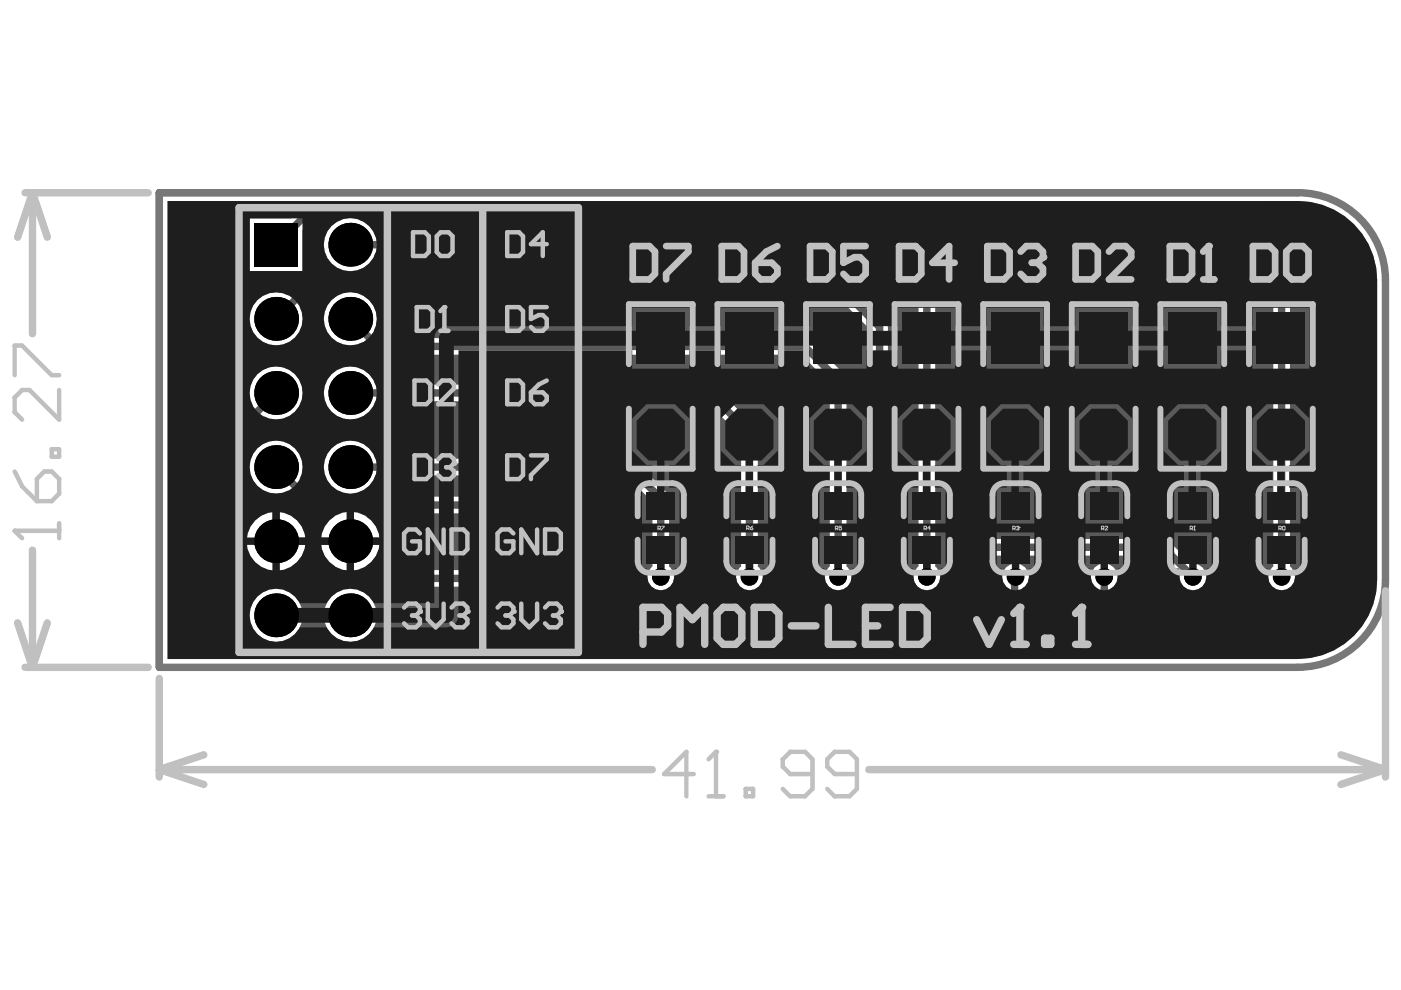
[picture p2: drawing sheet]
<svg xmlns="http://www.w3.org/2000/svg" width="297mm" height="210mm" viewBox="0 0 297 210" stroke-linecap="round" stroke-linejoin="round" font-family="sans-serif">
<g fill="none" stroke="#5a5a5a" stroke-width=".31">
<path d="M140.1 78.8v6.2M158.9 78.8v6.2M177.7 78.8v6.2M196.4 78.8v6.2M215.2 78.8v6.2M234 78.8v6.2M252.8 78.8v6.2M271.6 78.8v6.2M137 81.9h6.2M155.8 81.9h6.2M174.6 81.9h6.2M193.3 81.9h6.2"/>
<path d="M212.1 81.9h6.2M230.9 81.9h6.2M249.7 81.9h6.2M268.5 81.9h6.2"/>
<circle cx="140.1" cy="81.9" r="2.17"/>
<circle cx="158.9" cy="81.9" r="2.17"/>
<circle cx="177.7" cy="81.9" r="2.17"/>
<circle cx="196.4" cy="81.9" r="2.17"/>
<circle cx="215.2" cy="81.9" r="2.17"/>
<circle cx="234" cy="81.9" r="2.17"/>
<circle cx="252.8" cy="81.9" r="2.17"/>
<circle cx="271.6" cy="81.9" r="2.17"/>
</g>
<path d="M33.8 40.9h241.4a18.6 18.6 0 0 1 18.5 18.5v63.5a18.6 18.6 0 0 1-18.5 18.6h-241.4z" fill="none" stroke="#787878" stroke-width="1.6"/>
<path d="M50.7 44h31.4v94.3h-31.4z" fill="none" stroke="#8c8c8c" stroke-width="1.6"/>
<path d="M35.5 42.6h28.7l.3 .8-2.9 2.9h-8.6v11.2h11.1v-8.7l3-3h5.2l.1 .8a5.6 5.6 0 0 0-2.1 9.3 5.6 5.6 0 0 0 9.3-2.2h108.2l6.9 6.9v59.5a2.83 2.83 0 0 0-.3 4.2 2.83 2.83 0 0 0 4.2 0 2.83 2.83 0 0 0-.3-4.2v-60.2l-.2-.7-.3-.6-8-8-.6-.3-.7-.2h-108.9a5.3 5.3 0 0 0-3.5-3.5l.2-.8h188.6l5.1 5.1v69.2a2.83 2.83 0 0 0-.3 4.2 2.83 2.83 0 0 0 4.1 0 2.83 2.83 0 0 0-.3-4.2v-69.9l-.1-.7-.4-.6-5.6-5.5 .4-.8h7.4a16.8 16.8 0 0 1 16.8 16.8v62.7a16.8 16.8 0 0 1-16.9 17.6h-239.6zM54.6 63.6a5.6 5.6 0 0 0 3 9.6 5.6 5.6 0 0 0 6-8.1l3.2-3.2h4.7l.2 .7a5.6 5.6 0 0 0-2.4 7.6 5.6 5.6 0 0 0 7.5 2.4l2.1 2.1 .5 .4 .7 .1h89.8l6 6.1v38.8a2.83 2.83 0 0 0-.3 4.2 2.83 2.83 0 0 0 4.2 0 2.83 2.83 0 0 0-.3-4.2v-39.6l-.2-.6-.3-.6-7.1-7.1-.6-.4-.7-.1h-89.7l-1.6-1.6a5.5 5.5 0 0 0-2.4-7.5l.1-.7h99.5l8.2 8.2v54.7l.2 .7 .3 .6 3 2.9-.3 .8h-53.5l-2.9-2.9v-10.9l-.2-.6-.3-.6-9-9-.6-.4-.7-.1h-45.4v-.8a5.3 5.3 0 0 0 4.3-3.7h53.1l5.6 5.6v13.7a2.83 2.83 0 0 0-.3 4.2 2.83 2.83 0 0 0 4.2 0 2.83 2.83 0 0 0-.3-4.2v-14.4l-.2-.7-.4-.6-6.6-6.6-.6-.4-.6-.1h-53.9a5.6 5.6 0 0 0-9.6-2 5.6 5.6 0 0 0 3.2 9.2v.8h-5.9l-3.7-3.8a5.6 5.6 0 0 0-4.2-8 5.6 5.6 0 0 0-6.4 6.4 5.6 5.6 0 0 0 8.1 4.1l4.2 4.3 .6 .4 .7 .1h3.9l.2 .8a5.7 5.7 0 0 0-2.6 4.4h12.3a5.7 5.7 0 0 0-2.6-4.4l.3-.8h41.9l7.9 8v10.9l.2 .6 .4 .6 3.9 3.9 .6 .4 .6 .2h75.5l.7-.2 .6-.4 6-5.9 .3-.6 .2-1.7a2.85 2.85 0 0 0 .6-4.1 2.85 2.85 0 0 0-4.1-.3 2.85 2.85 0 0 0-.1 4.1l-.1 .8-4.8 4.7h-5.2l-.3-.8 3.2-3.2 .4-.6 .2-.7v-4.7l1.9-2h37.3l4.2 4.2a2.83 2.83 0 0 0 2.7 3.2 2.83 2.83 0 0 0 3-3 2.83 2.83 0 0 0-3.2-2.7l-4.7-4.7-.6-.4-.7-.1h-38.7l-.7 .1-.6 .4-3 3-.3 .5-.2 .7v4.8l-2.6 2.6h-10l-2.2-2.3v-54.7l-.2-.7-.4-.6-9.2-9.3-.6-.3-.7-.2h-111.1l-.7 .2-.6 .3-3.7 3.8a5.5 5.5 0 0 0-6.5 1zM54.6 79.3a5.6 5.6 0 0 0-1.1 6.5l-4.9 5-.4 .6-.1 .6v26.2l.1 .7 .4 .6 4.4 4.4 .5 .4 .7 .1h2.3l.2 .8a5.6 5.6 0 0 0-2.7 8.6 5.6 5.6 0 0 0 9.1 0 5.6 5.6 0 0 0-2.7-8.6l.1-.8h11.8l.1 .8a5.6 5.6 0 0 0-2.6 8.6 5.6 5.6 0 0 0 9 0 5.6 5.6 0 0 0-2.7-8.6l.2-.8h39.9l14 14 .6 .3 .7 .2h94.9l.7-.2 .6-.3 7.7-7.7 .3-.6 .2-.7v-4.9a2.83 2.83 0 0 0 .3-4.1 2.83 2.83 0 0 0-4.2 0 2.83 2.83 0 0 0 .4 4.1v4.2l-6.7 6.7h-93.5l-14-14-.6-.4-.6-.1h-39.3l-.2-.8a5.9 5.9 0 0 0 2.9-4.6h-12.3a5.9 5.9 0 0 0 2.9 4.6l-.2 .8h-8.8l-.2-.8a5.9 5.9 0 0 0 2.9-4.6h-6.2v-.8h-.7v-6.1a6 6 0 0 0-5.4 5.4h-.8v-21.2l4.4-4.5a5.6 5.6 0 0 0 8.1-5.9 5.6 5.6 0 0 0-9.5-3.1zM59.3 108.6v5.4h5.4a6 6 0 0 0-5.4-5.4zM70.3 79.3a5.6 5.6 0 0 0 1 8.8 5.6 5.6 0 0 0 8.3-3h70.1l7.4 7.4v27.6a2.83 2.83 0 0 0-.3 4.2 2.83 2.83 0 0 0 4.2 0 2.83 2.83 0 0 0-.3-4.2v-28.3l-.2-.7-.4-.6-8.4-8.4-.6-.4-.7-.1h-70.8a5.6 5.6 0 0 0-9.3-2.3z" fill="#5a5a5a"/>
<path d="M58.5 51.9l7.9-7.8h199.2l6.1 6.1v72.1M74.3 51.9h114.2l8 8v62.4M58.5 67.6l7.6-7.5h111.1l9.3 9.3v55.4l3.3 3.3h11.5l3.6-3.6v-5.5l3-3h38.7l6.3 6.3M74.3 67.6l5.8 5.8h90.5l7.1 7.1v41.8M58.5 99l8.1 8.1h54.1l9 8.9v11.7l3.9 3.9h75.5l6-6v-3.1l.2-.2M58.5 83.3l-8.7 8.7v26.2l4.4 4.4h62.8l14.5 14.5h94.9l7.7-7.7v-7.1M74.3 99h59.2l6.6 6.7v16.6M74.3 83.3h76.1l8.5 8.5v30.5" fill="none" stroke="#5a5a5a" stroke-width="1.6"/>
<g fill="#000">
<circle cx="74.3" cy="51.9" r="4.6"/>
<circle cx="58.5" cy="67.6" r="4.6"/>
<circle cx="74.3" cy="67.6" r="4.6"/>
<circle cx="58.5" cy="83.3" r="4.6"/>
<circle cx="58.5" cy="99" r="4.6"/>
<circle cx="74.3" cy="99" r="4.6"/>
<circle cx="74.3" cy="83.3" r="4.6"/>
<circle cx="58.5" cy="114.7" r="4.6"/>
<circle cx="74.3" cy="114.7" r="4.6"/>
<circle cx="58.5" cy="130.5" r="4.6"/>
<circle cx="74.3" cy="130.5" r="4.6"/>
<circle cx="140.1" cy="122.3" r="1.86"/>
<circle cx="158.9" cy="122.3" r="1.86"/>
<circle cx="177.7" cy="122.3" r="1.86"/>
<circle cx="196.5" cy="122.3" r="1.86"/>
<circle cx="215.3" cy="122.3" r="1.86"/>
<circle cx="234.1" cy="122.3" r="1.86"/>
<circle cx="252.9" cy="122.3" r="1.86"/>
<circle cx="271.7" cy="122.3" r="1.86"/>
</g>
<path d="M53.9 47.2h9.3v9.3h-9.3z" fill-rule="evenodd" fill="#000"/>
<path d="M35.5 42.6h239.7a16.8 16.8 0 0 1 16.8 16.8v62.7a16.8 16.8 0 0 1-16.9 17.6h-239.6zM53 46.3v11.2h11.1v-11.2zM68.6 51.9a5.7 5.7 0 0 0 11.3 0 5.7 5.7 0 0 0-11.3 0zM92.8 69.9l-.5 .8-.2 1v56.2h-12.8a5.6 5.6 0 0 0-5-3.1 5.6 5.6 0 0 0-5 3.1h-5.8a5.6 5.6 0 0 0-8.5-1.8 5.6 5.6 0 0 0 0 8.7 5.6 5.6 0 0 0 8.5-1.8h5.8a5.6 5.6 0 0 0 5 3.1 5.6 5.6 0 0 0 5-3.1h15.3a2.57 2.57 0 0 0 2.6-2.5v-56.2h36.8v3.9h12.1v-3.9h6.7v3.9h12.1v-3.9h6.7v3.9h12.1v-3.9h6.7v3.9h12.1v-3.9h6.7v3.9h12.1v-3.9h6.7v3.9h12.1v-3.9h6.6v3.9h12.1v-3.9h6.7v3.9h12.1v-12.9h-12.1v3.9h-6.7v-3.9h-12.1v3.9h-6.6v-3.9h-12.1v3.9h-6.7v-3.9h-12.1v3.9h-6.7v-3.9h-12.1v3.9h-6.7v-3.9h-12.1v3.9h-6.7v-3.9h-12.1v3.9h-6.7v-3.9h-12.1v3.9h-39.4l-.9 .2zM68.6 67.6a5.7 5.7 0 0 0 11.3 0 5.7 5.7 0 0 0-11.3 0zM52.9 67.6a5.7 5.7 0 0 0 11.3 0 5.7 5.7 0 0 0-11.3 0zM68.6 83.3a5.7 5.7 0 0 0 11.3 0 5.7 5.7 0 0 0-11.3 0zM52.9 83.3a5.7 5.7 0 0 0 11.3 0 5.7 5.7 0 0 0-11.3 0zM68.6 99a5.7 5.7 0 0 0 11.3 0 5.7 5.7 0 0 0-11.3 0zM52.9 99a5.7 5.7 0 0 0 11.3 0 5.7 5.7 0 0 0-11.3 0zM265.5 88.7v6.9l3 3h1.3v4.8h-2v7.6h7.9v-7.6h-2.4v-4.8h1.3l3-3v-6.9l-3-3h-6.1zM246.7 88.7v6.9l3.1 3h1.2v4.8h-2.1v7.6h8v-7.6h-2.3v-4.8h1.2l3-3v-6.9l-3-3h-6zM228 88.7v6.9l3 3h1.2v4.8h-2.1v7.6h8v-7.6h-2.3v-4.8h1.2l3.1-3v-6.9l-3.1-3h-6zM209.2 88.7v6.9l3 3h1.3v4.8h-2.2v7.6h8v-7.6h-2.3v-4.8h1.3l3-3v-6.9l-3-3h-6.1zM190.4 88.7v6.9l3 3h1.3v4.8h-2.2v7.6h8v-7.6h-2.3v-4.8h1.3l3-3v-6.9l-3-3h-6.1zM171.6 88.7v6.9l3 3h1.3v4.8h-2.2v7.6h8v-7.6h-2.3v-4.8h1.3l3-3v-6.9l-3-3h-6.1zM152.8 88.7v6.9l3 3h1.3v4.8h-2.2v7.6h8v-7.6h-2.3v-4.8h1.3l3-3v-6.9l-3-3h-6.1zM134 88.7v6.9l3.1 3h1.2v4.8h-2.2v7.6h8v-7.6h-2.2v-4.8h1.2l3-3v-6.9l-3-3h-6zM59.3 108.6v5.4h5.4a6 6 0 0 0-5.4-5.4zM54.1 110.3l-1 1.3-.6 1.5-.1 .9h5.4v-5.4l-.9 .1-1.5 .6zM75.1 108.6v5.4h5.3a6 6 0 0 0-5.3-5.4zM69.8 110.3l-1 1.3-.6 1.5-.1 .9h5.4v-5.4l-.9 .1-1.5 .6zM75.1 115.5v5.4a6 6 0 0 0 5.3-5.4zM52.4 115.5a6 6 0 0 0 5.4 5.4v-5.4zM59.3 115.5v5.4a6 6 0 0 0 5.4-5.4zM68.1 115.5a6 6 0 0 0 5.4 5.4v-5.4zM267.8 112.9v7.6h.9l.4 .8a2.84 2.84 0 0 0 2.6 3.9 2.84 2.84 0 0 0 2.7-3.9l.3-.8h1v-7.6zM248.9 112.9v7.6h1l.4 .8a2.84 2.84 0 0 0 2.6 3.9 2.84 2.84 0 0 0 2.7-3.9l.3-.8h1v-7.6zM230.1 112.9v7.6h1l.4 .8a2.84 2.84 0 0 0 2.6 3.9 2.84 2.84 0 0 0 2.7-3.9l.3-.8h1v-7.6zM211.3 112.9v7.6h1l.4 .8a2.84 2.84 0 0 0 2.6 3.9 2.84 2.84 0 0 0 2.7-3.9l.3-.8h1v-7.6zM192.5 112.9v7.6h1l.4 .8a2.84 2.84 0 0 0 2.6 3.9 2.84 2.84 0 0 0 2.7-3.9l.3-.8h1v-7.6zM173.7 112.9v7.6h1l.3 .8a2.84 2.84 0 0 0 2.7 3.9 2.84 2.84 0 0 0 2.7-3.9l.3-.8h1v-7.6zM154.9 112.9v7.6h1l.3 .8a2.84 2.84 0 0 0 2.7 3.9 2.84 2.84 0 0 0 2.7-3.9l.3-.8h1v-7.6zM136.1 112.9v7.6h1l.3 .8a2.84 2.84 0 0 0 2.7 3.9 2.84 2.84 0 0 0 2.6-3.9l.4-.8h1v-7.6z" fill="#1e1e1e"/>
<g fill="none" stroke="#1e1e1e" stroke-width="1.6">
<path d="M140.1 92.1v15.1M158.9 92.1v15.1M177.7 92.1v15.1M196.4 92.1v15.1M215.2 92.1v15.1M234 92.1v15.1M252.8 92.1v15.1M271.6 92.1v15.1M140.1 116.7v5.6M158.9 116.7v5.6M177.7 116.7v5.6M196.5 116.7v5.6"/>
<path d="M215.3 116.7v5.6M234.1 116.7v5.6M252.9 116.7v5.6M271.7 116.7v5.6"/>
</g>
<path d="M271.6 71.7h-177v58.8h-36.1" fill="none" stroke="#1e1e1e" stroke-width="3.1"/>
<path d="M58.5 114.7h15.8" fill="none" stroke="#1e1e1e" stroke-width="1.3"/>
<g fill="#000">
<circle cx="74.3" cy="51.9" r="4.6"/>
<circle cx="58.5" cy="67.6" r="4.6"/>
<circle cx="74.3" cy="67.6" r="4.6"/>
<circle cx="58.5" cy="83.3" r="4.6"/>
<circle cx="58.5" cy="99" r="4.6"/>
<circle cx="74.3" cy="99" r="4.6"/>
<circle cx="74.3" cy="83.3" r="4.6"/>
<circle cx="58.5" cy="114.7" r="4.6"/>
<circle cx="74.3" cy="114.7" r="4.6"/>
<circle cx="58.5" cy="130.5" r="4.6"/>
<circle cx="74.3" cy="130.5" r="4.6"/>
<circle cx="140.1" cy="122.3" r="1.86"/>
<circle cx="158.9" cy="122.3" r="1.86"/>
<circle cx="177.7" cy="122.3" r="1.86"/>
<circle cx="196.5" cy="122.3" r="1.86"/>
<circle cx="215.3" cy="122.3" r="1.86"/>
<circle cx="234.1" cy="122.3" r="1.86"/>
<circle cx="252.9" cy="122.3" r="1.86"/>
<circle cx="271.7" cy="122.3" r="1.86"/>
</g>
<path d="M53.9 47.2h9.3v9.3h-9.3z" fill-rule="evenodd" fill="#000"/>
<g fill="#1e1e1e">
<path d="M155.9 113.8h6v5.8h-6z" fill-rule="evenodd"/>
<path d="M155.9 104.3h6v5.8h-6z" fill-rule="evenodd"/>
<path d="M137.1 113.8h6v5.8h-6z" fill-rule="evenodd"/>
<path d="M137.1 104.3h6v5.8h-6z" fill-rule="evenodd"/>
<path d="M212.3 113.8h6v5.8h-6z" fill-rule="evenodd"/>
<path d="M193.5 113.8h6v5.8h-6z" fill-rule="evenodd"/>
<path d="M212.3 104.3h6v5.8h-6z" fill-rule="evenodd"/>
<path d="M193.5 104.3h6v5.8h-6z" fill-rule="evenodd"/>
<path d="M249.9 113.8h6.1v5.8h-6.1z" fill-rule="evenodd"/>
<path d="M231.1 113.8h6.1v5.8h-6.1z" fill-rule="evenodd"/>
<path d="M249.9 104.3h6.1v5.8h-6.1z" fill-rule="evenodd"/>
<path d="M231.1 104.3h6.1v5.8h-6.1z" fill-rule="evenodd"/>
<path d="M153.8 66.2h10.2v11h-10.2z" fill-rule="evenodd"/>
<path d="M135 66.2h10.2v11h-10.2z" fill-rule="evenodd"/>
<path d="M210.1 66.2h10.2v11h-10.2z" fill-rule="evenodd"/>
<path d="M191.3 66.2h10.3v11h-10.3z" fill-rule="evenodd"/>
<path d="M247.7 66.2h10.2v11h-10.2z" fill-rule="evenodd"/>
<path d="M228.9 66.2h10.2v11h-10.2z" fill-rule="evenodd"/>
<path d="M153.8 89.2l2.5-2.6h5.1l2.6 2.6v5.9l-2.6 2.5h-5.1l-2.5-2.5z" fill-rule="evenodd"/>
<path d="M135 89.2l2.5-2.6h5.1l2.6 2.6v5.9l-2.6 2.5h-5.1l-2.5-2.5z" fill-rule="evenodd"/>
<path d="M210.1 89.2l2.6-2.6h5.1l2.5 2.6v5.9l-2.5 2.5h-5.1l-2.6-2.5z" fill-rule="evenodd"/>
<path d="M191.3 89.2l2.6-2.6h5.1l2.6 2.6v5.9l-2.6 2.5h-5.1l-2.6-2.5z" fill-rule="evenodd"/>
<path d="M247.7 89.2l2.5-2.6h5.1l2.6 2.6v5.9l-2.6 2.5h-5.1l-2.5-2.5z" fill-rule="evenodd"/>
<path d="M228.9 89.2l2.6-2.6h5.1l2.5 2.6v5.9l-2.5 2.5h-5.1l-2.6-2.5z" fill-rule="evenodd"/>
<path d="M174.7 113.8h6v5.8h-6z" fill-rule="evenodd"/>
<path d="M174.7 104.3h6v5.8h-6z" fill-rule="evenodd"/>
<path d="M268.7 113.8h6.1v5.8h-6.1z" fill-rule="evenodd"/>
<path d="M268.7 104.3h6.1v5.8h-6.1z" fill-rule="evenodd"/>
<path d="M172.5 66.2h10.3v11h-10.3z" fill-rule="evenodd"/>
<path d="M266.5 66.2h10.2v11h-10.2z" fill-rule="evenodd"/>
<path d="M172.5 89.2l2.6-2.6h5.1l2.6 2.6v5.9l-2.6 2.5h-5.1l-2.6-2.5z" fill-rule="evenodd"/>
<path d="M266.5 89.2l2.5-2.6h5.1l2.6 2.6v5.9l-2.6 2.5h-5.1l-2.5-2.5z" fill-rule="evenodd"/>
</g>
<g fill="none" stroke="#c0c0c0" stroke-width="1.2">
<path d="M135.2 104.9v4.6M135.2 114.4v4.6M137.7 102.5h4.8M145 104.9v4.6M145 114.4v4.6M154 104.9v4.6M154 114.4v4.6M156.5 102.5h4.8M163.8 104.9v4.6M163.8 114.4v4.6M172.8 104.9v4.6M172.8 114.4v4.6"/>
<path d="M175.3 102.5h4.8M182.6 104.9v4.6M182.6 114.4v4.6M191.6 104.9v4.6M191.6 114.4v4.6M194.1 102.5h4.8M201.4 104.9v4.6M201.4 114.4v4.6M210.4 104.9v4.6M210.4 114.4v4.6M212.9 102.5h4.8M220.2 104.9v4.6"/>
<path d="M220.2 114.4v4.6M229.2 104.9v4.6M229.2 114.4v4.6M231.7 102.5h4.8M239 104.9v4.6M239 114.4v4.6M248 104.9v4.6M248 114.4v4.6M250.5 102.5h4.8M257.8 104.9v4.6M257.8 114.4v4.6M266.8 104.9v4.6"/>
<path d="M266.8 114.4v4.6M269.3 102.5h4.8M276.6 104.9v4.6M276.6 114.4v4.6M137.7 121.4h4.8M156.5 121.4h4.8M175.3 121.4h4.8M194.1 121.4h4.8M212.9 121.4h4.8M231.7 121.4h4.8M250.5 121.4h4.8M269.3 121.4h4.8"/>
</g>
<g fill="none" stroke="#c0c0c0" stroke-width="1.3">
<path d="M133.3 77.2v-12.7h13.6v12.7M152.1 77.2v-12.7h13.5v12.7M170.9 77.2v-12.7h13.5v12.7M189.7 77.2v-12.7h13.5v12.7M208.5 77.2v-12.7h13.5v12.7M227.2 77.2v-12.7h13.6v12.7M246 77.2v-12.7h13.6v12.7M264.8 77.2v-12.7h13.5v12.7M133.3 86.6v12.5M146.9 86.6v12.8h-13.6M152.1 86.6v12.5M165.6 86.6v12.8h-13.5"/>
<path d="M170.9 86.6v12.5M184.4 86.6v12.8h-13.5M189.7 86.6v12.5M203.2 86.6v12.8h-13.5M208.5 86.6v12.5M222 86.6v12.8h-13.5M227.2 86.6v12.5M240.8 86.6v12.8h-13.6M246 86.6v12.5M259.6 86.6v12.8h-13.6M264.8 86.6v12.5M278.3 86.6v12.8h-13.5"/>
</g>
<g fill="none" stroke="#c0c0c0" stroke-width="1.6">
<path d="M5.3 40.9h26.1M6.9 40.9v29.9M6.9 40.9l3.1 9.4M6.9 40.9l-3.2 9.4M50.7 44h71.9v94.3h-71.9zM82.1 44v94.3M102.3 44v94.3M6.9 116.6v24.9M3.7 132.1l3.2 9.4M10 132.1l-3.1 9.4M293.7 125.3v39.4M5.3 141.5h26.1"/>
<path d="M33.8 143.8v20.9M33.8 163.2l9.4 3.1M33.8 163.2h104.5M43.2 160l-9.4 3.2M184.2 163.2h109.5M284.3 160l9.4 3.2M293.7 163.2l-9.4 3.1"/>
</g>
<path d="M107.5 49.2h2.6l.8 .9v3.3l-.8 .9h-2.6zM115.9 51.8h-3.3l2.5-2.6v5.1M107.5 65.1h2.6l.8 .9v3.3l-.8 .8h-2.6zM115.9 65.1h-3.3v2.5l1.6-.8h.9l.8 .8v1.7l-.8 .8h-1.7l-.8-.8M107.5 80.7h2.6l.8 .8v3.4l-.8 .8h-2.6zM107.5 96.5h2.6l.8 .9v3.3l-.8 .9h-2.6zM112.6 83.2h2.5l.8 .8v.9l-.8 .8h-1.7l-.8-.8zM112.6 96.5h3.3v.9l-3.3 3.3v.9M115.9 80.7l-1.7 .8-1.6 1.7M105.5 128.8l.8-.8h1.7l.8 .8v.9" fill="none" stroke="#c0c0c0" stroke-width=".94"/>
<g fill="none" stroke="#c0c0c0" stroke-width=".21">
<path d="M139.5 112.1l.5-.1-.1-.4h-.4v.8M139.8 112.1l.2 .3M140.3 111.6h.5l-.5 .8M158.3 112h.4l.1-.3-.5-.2v.8M158.6 112l.2 .3M159.1 111.9h.4l.1 .3-.4 .1zM159.6 111.5l-.5 .4M177.1 112.1l.5-.1-.1-.4h-.4v.8M177.4 112.1l.2 .3M178.4 111.6h-.5v.4l.3-.2 .2 .2-.1 .4-.4-.2M195.9 112.1h.4l.1-.4-.5-.1v.8M196.2 112.1l.2 .3"/>
<path d="M197.2 112h-.5l.4-.4v.8M214.7 112.1h.4l.1-.4-.5-.1v.8M215 112.1l.2 .3M215.5 111.7l.4-.1 .1 .2M215.8 112h.1M215.9 112l.1 .1-.1 .3-.4-.2M216 111.8h.1M216 111.8l-.1 .2M233.5 112.1l.6-.1-.2-.4h-.4v.8M233.8 112.1l.3 .3M234.3 111.7l.1-.1 .4 .1-.5 .7h.5M252.3 112.1l.6-.1-.2-.4h-.4v.8"/>
<path d="M252.6 112.1l.3 .3M253.1 112.4h.3M253.3 111.6h.1M253.3 111.6v.8M253.3 111.6l-.2 .1M271.1 112.1l.6-.1-.2-.4h-.4v.8M271.4 112.1l.3 .3M272.1 111.6l.3 .1-.1 .7-.4-.2z"/>
</g>
<circle cx="108.8" cy="129.7" r=".47" fill="#c0c0c0"/>
<path d="M107.2 130.5h.8M108 130.5l.8 .8v.9l-.8 .8h-1.7l-.8-.8M108.8 129.7l-.8 .8M110.5 128v3.3l1.7 1.7 1.7-1.7v-3.3M115.6 128.8l.8-.8h1.7l.8 .8v.9" fill="none" stroke="#c0c0c0" stroke-width=".94"/>
<circle cx="118.9" cy="129.7" r=".47" fill="#c0c0c0"/>
<path d="M85.7 128.8l.8-.8h1.7l.8 .8v.9M117.2 130.5h.9M118.1 130.5l.8 .8v.9l-.8 .8h-1.7l-.8-.8M118.9 129.7l-.8 .8" fill="none" stroke="#c0c0c0" stroke-width=".94"/>
<circle cx="89" cy="129.7" r=".47" fill="#c0c0c0"/>
<path d="M87.4 130.5h.8M88.2 130.5l.8 .8v.9l-.8 .8h-1.7l-.8-.8M89 129.7l-.8 .8M90.7 128v3.3l1.7 1.7 1.7-1.7v-3.3M95.7 128.8l.9-.8h1.7l.8 .8v.9" fill="none" stroke="#c0c0c0" stroke-width=".94"/>
<circle cx="99.1" cy="129.7" r=".47" fill="#c0c0c0"/>
<path d="M88.3 65.1h2.6l.8 .9v3.3l-.8 .8h-2.6zM93.4 70.1h1.7M94.2 65.1v5M97.4 130.5h.9M98.3 130.5l.8 .8v.9l-.8 .8h-1.7l-.9-.8M99.1 129.7l-.8 .8" fill="none" stroke="#c0c0c0" stroke-width=".94"/>
<circle cx="94.2" cy="65.1" r=".47" fill="#c0c0c0"/>
<path d="M94.2 65.1l-.8 .9" fill="none" stroke="#c0c0c0" stroke-width=".94"/>
<path d="M134.2 52.2h3.5l1.2 1.2v4.7l-1.2 1.1h-3.5zM141.2 52.2h4.7v1.2l-4.7 4.7v1.1M153 52.2h3.6l1.1 1.2v4.7l-1.1 1.1h-3.6zM160.1 55.7h3.5l1.2 1.2v1.2l-1.2 1.1h-2.3l-1.2-1.1zM164.8 52.2l-2.3 1.2-2.4 2.3M190.6 52.2h3.6l1.1 1.2v4.7l-1.1 1.1h-3.6zM202.4 55.7h-4.7l3.5-3.5v7M209.3 52.2h3.6l1.1 1.2v4.7l-1.1 1.1h-3.6zM216.4 53.4l1.2-1.2h2.3l1.2 1.2v1.1" fill="none" stroke="#c0c0c0" stroke-width="1.4"/>
<circle cx="221.1" cy="54.5" r=".71" fill="#c0c0c0"/>
<path d="M218.8 55.7h1.1M219.9 55.7l1.2 1.2v1.2l-1.2 1.1h-2.3l-1.2-1.1M221.1 54.5l-1.2 1.2M228 52.2h3.6l1.2 1.2v4.7l-1.2 1.1h-3.6zM235.1 53.4l1.2-1.2h2.4l1.1 1.2v1.1l-4.7 4.7h4.7M248 52.2h3.6l1.1 1.2v4.7l-1.1 1.1h-3.6zM255.1 59.2h2.4M256.3 52.2v7" fill="none" stroke="#c0c0c0" stroke-width="1.4"/>
<circle cx="256.3" cy="52.2" r=".71" fill="#c0c0c0"/>
<path d="M256.3 52.2l-1.2 1.2" fill="none" stroke="#c0c0c0" stroke-width="1.4"/>
<path d="M87.9 96.5h2.5l.8 .9v3.3l-.8 .9h-2.5zM92.9 97.4l.8-.9h1.7l.9 .9v.8M89 113.1l-.8-.8h-1.7l-.8 .8v3.4l.8 .8h1.7l.8-.8v-1.7h-1.6M94.1 112.3v5l-3.4-5v5M95.7 112.3h2.6l.8 .8v3.4l-.8 .8h-2.6zM108.8 113.1l-.8-.8h-1.7l-.8 .8v3.4l.8 .8h1.7l.8-.8v-1.7h-1.6M113.9 112.3v5l-3.4-5v5M115.6 112.3h2.5l.8 .8v3.4l-.8 .8h-2.5z" fill="none" stroke="#c0c0c0" stroke-width=".94"/>
<circle cx="96.3" cy="98.2" r=".47" fill="#c0c0c0"/>
<path d="M87.6 49.2h2.5l.8 .9v3.3l-.8 .9h-2.5zM92.6 50.1l.8-.9h1.7l.8 .9v3.3l-.8 .9h-1.7l-.8-.9zM87.9 80.7h2.5l.8 .8v3.4l-.8 .8h-2.5zM92.9 81.5l.8-.8h1.7l.9 .8v.9l-3.4 3.3h3.4M94.6 99.1h.8M95.4 99.1l.9 .8v.8l-.9 .9h-1.7l-.8-.9M96.3 98.2l-.9 .9M3.1 112.5h9.4M12.5 111v3.1" fill="none" stroke="#c0c0c0" stroke-width=".94"/>
<circle cx="3.1" cy="112.5" r=".47" fill="#c0c0c0"/>
<path d="M3.1 79.6v-6.3h1.6l6.3 6.3h1.5M3.1 100l1.6 3.1 3.1 3.2M11 95.3h1.5v1.5h-1.5zM12.5 82.7v6.3l-6.2-6.3h-1.6l-1.6 1.6v3.1l1.6 1.6M3.1 112.5l1.6 1.6M7.8 101.5l1.6-1.5h1.6l1.5 1.5v3.2l-1.5 1.6h-3.2zM151.8 159.4v9.4M147.1 164.1h-6.3l4.7-4.7v9.4M150.2 168.8h3.2" fill="none" stroke="#c0c0c0" stroke-width=".94"/>
<path d="M171.7 52.2h3.6l1.2 1.2v4.7l-1.2 1.1h-3.6zM183.5 52.2h-4.7v3.5l2.4-1.2h1.2l1.1 1.2v2.4l-1.1 1.1h-2.4l-1.2-1.1M265.6 52.2h3.6l1.2 1.2v4.7l-1.2 1.1h-3.6zM273.9 52.2h2.3l1.2 1.2v4.7l-1.2 1.1h-2.3l-1.2-1.1v-4.7z" fill="none" stroke="#c0c0c0" stroke-width="1.4"/>
<circle cx="151.8" cy="159.4" r=".47" fill="#c0c0c0"/>
<path d="M151.8 159.4l-1.6 1.6M158.1 167.3h1.6v1.5h-1.6zM172.2 164.1h-4.7l-1.5-1.5v-1.6l1.5-1.6h3.2l1.5 1.6v6.3l-1.5 1.5h-3.2l-1.5-1.5M181.7 164.1h-4.7l-1.6-1.5v-1.6l1.6-1.6h3.1l1.6 1.6v6.3l-1.6 1.5h-3.1l-1.6-1.5" fill="none" stroke="#c0c0c0" stroke-width=".94"/>
<path d="M136.3 134h3.9l1.4-1.3v-2.6l-1.4-1.3h-3.9v7.8M144.2 136.6v-7.8l2.6 2.6 2.6-2.6v7.8M152 130.1l1.4-1.3h2.6l1.3 1.3v5.2l-1.3 1.3h-2.6l-1.4-1.3zM159.9 128.8h3.9l1.3 1.3v5.2l-1.3 1.3h-3.9zM167.8 132.7h5.2M175.6 128.8v7.8h5.3M183.5 132.7h2.6M188.7 128.8h-5.2v7.8h5.2M191.3 128.8h4l1.3 1.3v5.2l-1.3 1.3h-4zM207.1 131.4l2.6 5.2 2.6-5.2M214.9 136.6h2.7M216.2 128.8v7.8" fill="none" stroke="#c0c0c0" stroke-width="1.6"/>
<circle cx="216.2" cy="128.8" r=".79" fill="#c0c0c0"/>
<path d="M216.2 128.8l-1.3 1.3M221.5 135.3h1.3v1.3h-1.3zM228 136.6h2.7M229.3 128.8v7.8" fill="none" stroke="#c0c0c0" stroke-width="1.6"/>
<circle cx="229.3" cy="128.8" r=".79" fill="#c0c0c0"/>
<path d="M229.3 128.8l-1.3 1.3" fill="none" stroke="#c0c0c0" stroke-width="1.6"/>
<g fill="none" stroke="#c0c0c0" stroke-width="1.2">
<path d="M135.2 119a2.48 2.48 0 0 0 2.5 2.4M137.7 102.5a2.48 2.48 0 0 0-2.5 2.4M142.5 102.5a2.48 2.48 0 0 1 2.5 2.4M145 119a2.48 2.48 0 0 1-2.5 2.4M154 119a2.48 2.48 0 0 0 2.5 2.4M156.5 102.5a2.48 2.48 0 0 0-2.5 2.4M161.3 102.5a2.48 2.48 0 0 1 2.5 2.4M163.8 119a2.48 2.48 0 0 1-2.5 2.4M172.8 119a2.48 2.48 0 0 0 2.5 2.4M175.3 102.5a2.48 2.48 0 0 0-2.5 2.4M180.1 102.5a2.48 2.48 0 0 1 2.5 2.4M182.6 119a2.48 2.48 0 0 1-2.5 2.4"/>
<path d="M191.6 119a2.48 2.48 0 0 0 2.5 2.4M194.1 102.5a2.48 2.48 0 0 0-2.5 2.4M198.9 102.5a2.48 2.48 0 0 1 2.5 2.4M201.4 119a2.48 2.48 0 0 1-2.5 2.4M210.4 119a2.48 2.48 0 0 0 2.5 2.4M212.9 102.5a2.48 2.48 0 0 0-2.5 2.4M217.7 102.5a2.48 2.48 0 0 1 2.5 2.4M220.2 119a2.48 2.48 0 0 1-2.5 2.4M229.2 119a2.48 2.48 0 0 0 2.5 2.4M231.7 102.5a2.48 2.48 0 0 0-2.5 2.4M236.5 102.5a2.48 2.48 0 0 1 2.5 2.4M239 119a2.48 2.48 0 0 1-2.5 2.4"/>
<path d="M248 119a2.48 2.48 0 0 0 2.5 2.4M250.5 102.5a2.48 2.48 0 0 0-2.5 2.4M255.3 102.5a2.48 2.48 0 0 1 2.5 2.4M257.8 119a2.48 2.48 0 0 1-2.5 2.4M266.8 119a2.48 2.48 0 0 0 2.5 2.4M269.3 102.5a2.48 2.48 0 0 0-2.5 2.4M274.1 102.5a2.48 2.48 0 0 1 2.5 2.4M276.6 119a2.48 2.48 0 0 1-2.5 2.4"/>
</g>
</svg>
